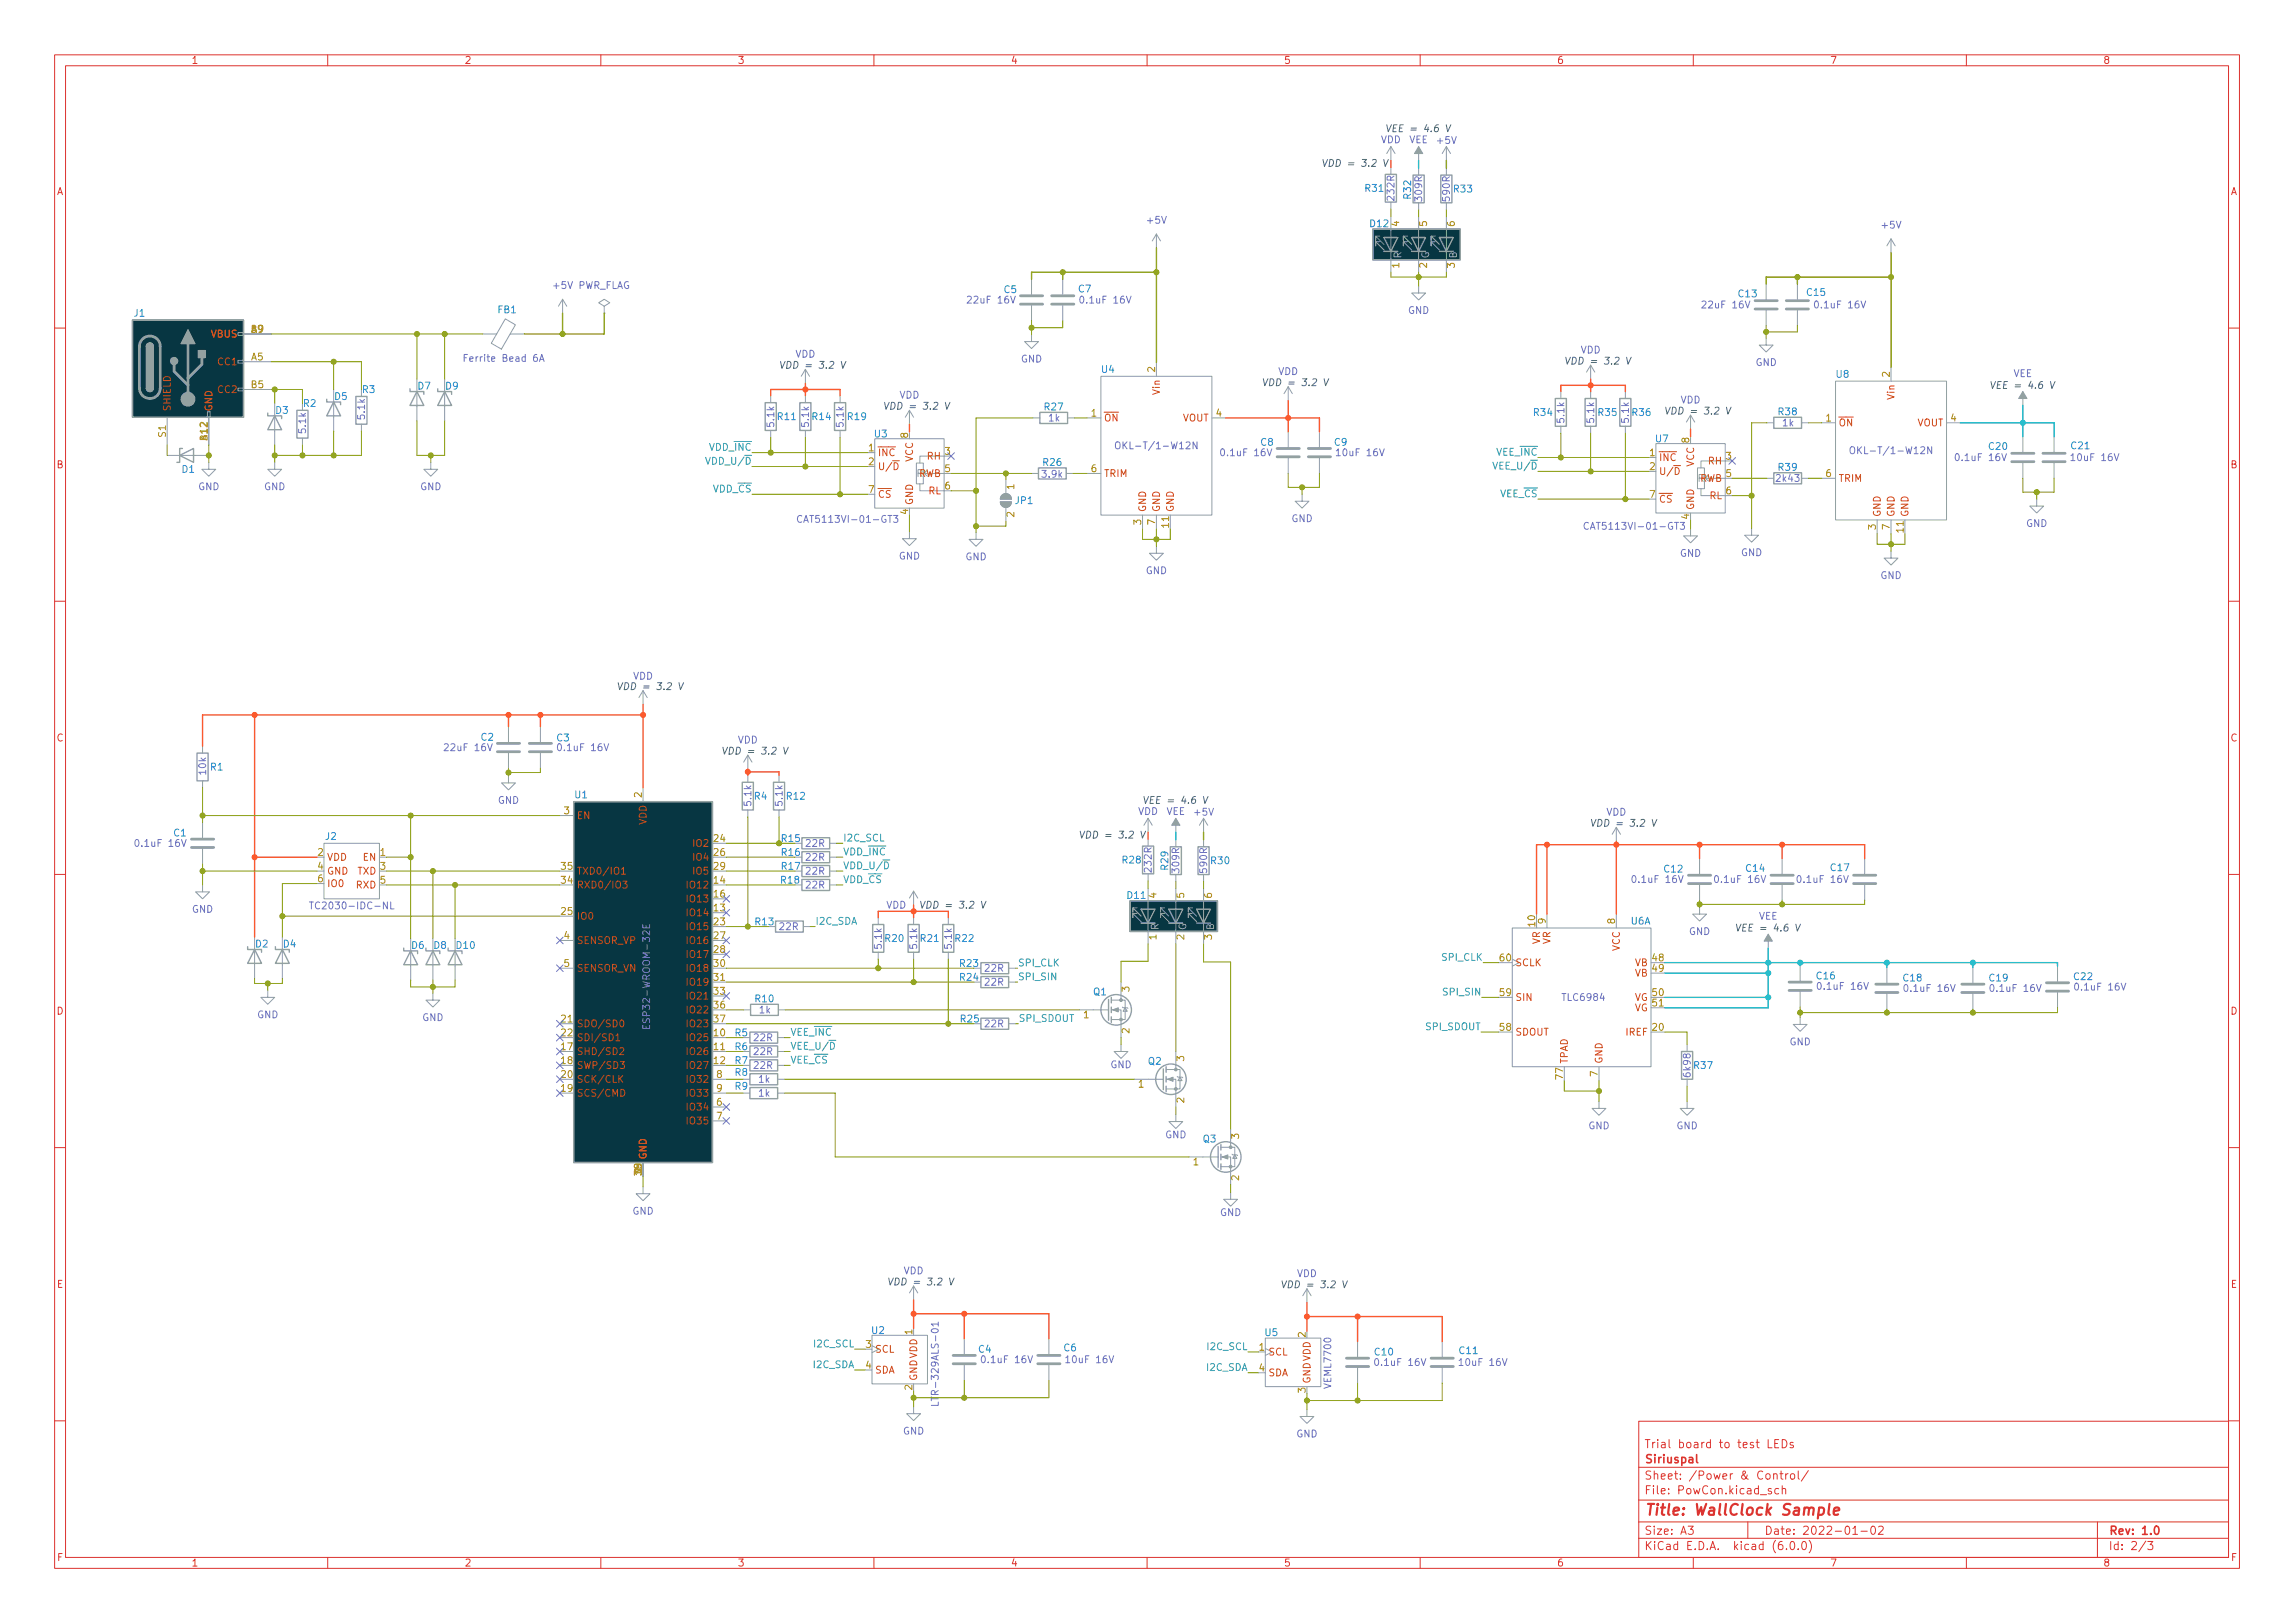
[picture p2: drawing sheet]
<svg xmlns="http://www.w3.org/2000/svg" width="420mm" height="297mm" viewBox="0 0 420 297" stroke-linecap="round" stroke-linejoin="round" font-family="sans-serif">
<defs><g id="words">
<text font-size="2.8" fill="#dc322f" x="301" y="277.3">Title: WallClock Sample</text>
<g font-size="2.1" fill="#dc322f">
<text x="301" y="267.8">Siriuspal</text>
<text x="301" y="265">Trial board to test LEDs</text>
<text x="301" y="273.5">File: PowCon.kicad_sch</text>
<text x="301" y="270.8">Sheet: /Power &amp; Control/</text>
<text x="301" y="280.9">Size: A3</text>
<text x="323" y="280.9">Date: 2022-01-02</text>
<text x="386" y="280.9">Rev: 1.0</text>
<text x="301" y="283.7">KiCad E.D.A. kicad (6.0.0)</text>
<text x="386" y="283.7">Id: 2/3</text>
</g>
<g font-size="1.8" fill="#dc322f">
<text x="35" y="11.7">1</text>
<text x="85" y="11.7">2</text>
<text x="135" y="11.7">3</text>
<text x="185" y="11.7">4</text>
<text x="235" y="11.7">5</text>
<text x="285" y="11.7">6</text>
<text x="335" y="11.7">7</text>
<text x="385" y="11.7">8</text>
<text x="10.3" y="35.7">A</text>
<text x="408.3" y="35.7">A</text>
<text x="10.3" y="85.7">B</text>
<text x="408.3" y="85.7">B</text>
<text x="10.3" y="135.7">C</text>
<text x="408.3" y="135.7">C</text>
<text x="10.3" y="185.7">D</text>
<text x="408.3" y="185.7">D</text>
<text x="10.4" y="235.7">E</text>
<text x="408.4" y="235.7">E</text>
<text x="10.4" y="285.7">F</text>
<text x="35" y="286.7">1</text>
<text x="85" y="286.7">2</text>
<text x="135" y="286.7">3</text>
<text x="185" y="286.7">4</text>
<text x="235" y="286.7">5</text>
<text x="285" y="286.7">6</text>
<text x="335" y="286.7">7</text>
<text x="385" y="286.7">8</text>
<text x="408.4" y="285.7">F</text>
</g>
<g font-size="1.8" fill="#6c71c4">
<text x="252.8" y="26.2">VDD</text>
<text x="257.9" y="26.2">VEE</text>
<text x="263.2" y="26.3">+5V</text>
<text x="210.1" y="40.9">+5V</text>
<text x="255.3" y="36.6" transform="rotate(-90 255.3 36.6)">232R</text>
<text x="260.3" y="36.7" transform="rotate(-90 260.3 36.7)">309R</text>
<text x="265.4" y="36.7" transform="rotate(-90 265.4 36.7)">590R</text>
<text x="344.6" y="41.8">+5V</text>
<text x="101.4" y="52.9">+5V PWR_FLAG</text>
<text x="177.5" y="55.5">22uF 16V</text>
<text x="198.2" y="55.5">0.1uF 16V</text>
<text x="257.7" y="57.4">GND</text>
<text x="312" y="56.4">22uF 16V</text>
<text x="332.7" y="56.4">0.1uF 16V</text>
<text x="145.6" y="65.4">VDD</text>
<text x="289.3" y="64.7">VDD</text>
<text x="85.7" y="66.2">Ferrite Bead 6A</text>
<text x="186.9" y="66.3">GND</text>
<text x="234" y="68.6">VDD</text>
<text x="321.4" y="67">GND</text>
<text x="368.6" y="69">VEE</text>
<text x="66.8" y="76.6" transform="rotate(-90 66.8 76.6)">5.1k</text>
<text x="164.6" y="72.9">VDD</text>
<text x="192" y="77.1">1k</text>
<text x="286.4" y="77.2" transform="rotate(-90 286.4 77.2)">5.1k</text>
<text x="291.8" y="77.2" transform="rotate(-90 291.8 77.2)">5.1k</text>
<text x="298.2" y="77.2" transform="rotate(-90 298.2 77.2)">5.1k</text>
<text x="307.6" y="73.8">VDD</text>
<text x="56" y="79.2" transform="rotate(-90 56 79.2)">5.1k</text>
<text x="141.7" y="78" transform="rotate(-90 141.7 78)">5.1k</text>
<text x="148.1" y="78" transform="rotate(-90 148.1 78)">5.1k</text>
<text x="154.4" y="78" transform="rotate(-90 154.4 78)">5.1k</text>
<text x="205.5" y="82.2">OKL-T/1-W12N</text>
<text x="224" y="83.5">0.1uF 16V</text>
<text x="245.1" y="83.5">10uF 16V</text>
<text x="326.4" y="78">1k</text>
<text x="340" y="83.1">OKL-T/1-W12N</text>
<text x="36.3" y="89.7">GND</text>
<text x="48.3" y="89.7">GND</text>
<text x="76.9" y="89.7">GND</text>
<text x="190.9" y="87.4">3.9k</text>
<text x="325.3" y="88.2">2k43</text>
<text x="358.4" y="84.4">0.1uF 16V</text>
<text x="379.6" y="84.4">10uF 16V</text>
<text x="147.3" y="95.7">CAT5113VI-01-GT3</text>
<text x="236.4" y="95.5">GND</text>
<text x="291.3" y="96.9">CAT5113VI-01-GT3</text>
<text x="307.5" y="101.9">GND</text>
<text x="318.7" y="101.8">GND</text>
<text x="370.9" y="96.4">GND</text>
<text x="164.5" y="102.4">GND</text>
<text x="176.7" y="102.5">GND</text>
<text x="209.7" y="105.1">GND</text>
<text x="344.2" y="106">GND</text>
<text x="115.9" y="124.4">VDD</text>
<text x="81.8" y="137.5">22uF 16V</text>
<text x="102.6" y="137.5">0.1uF 16V</text>
<text x="135" y="136.1">VDD</text>
<text x="37.7" y="141.7" transform="rotate(-90 37.7 141.7)">10k</text>
<text x="91.1" y="147.1">GND</text>
<text x="137.5" y="147.4" transform="rotate(-90 137.5 147.4)">5.1k</text>
<text x="143.3" y="147.4" transform="rotate(-90 143.3 147.4)">5.1k</text>
<text x="208.3" y="149.1">VDD</text>
<text x="213.5" y="149.1">VEE</text>
<text x="218.7" y="149.3">+5V</text>
<text x="294" y="149.3">VDD</text>
<text x="25.2" y="155">0.1uF 16V</text>
<text x="147.6" y="155">22R</text>
<text x="147.6" y="160.1">22R</text>
<text x="147.6" y="157.5">22R</text>
<text x="210.8" y="159.5" transform="rotate(-90 210.8 159.5)">232R</text>
<text x="215.9" y="159.6" transform="rotate(-90 215.9 159.6)">309R</text>
<text x="221" y="159.6" transform="rotate(-90 221 159.6)">590R</text>
<text x="299.3" y="161.6">0.1uF 16V</text>
<text x="314.4" y="161.6">0.1uF 16V</text>
<text x="329.5" y="161.6">0.1uF 16V</text>
<text x="35.1" y="167">GND</text>
<text x="58" y="166.4">TC2030-IDC-NL</text>
<text x="147.6" y="162.6">22R</text>
<text x="162.2" y="166.3">VDD</text>
<text x="142.8" y="170.2">22R</text>
<text x="161.4" y="173.5" transform="rotate(-90 161.4 173.5)">5.1k</text>
<text x="167.9" y="173.5" transform="rotate(-90 167.9 173.5)">5.1k</text>
<text x="174.2" y="173.5" transform="rotate(-90 174.2 173.5)">5.1k</text>
<text x="309.2" y="171.1">GND</text>
<text x="322" y="168.3">VEE</text>
<text x="180.4" y="177.8">22R</text>
<text x="139" y="185.5">1k</text>
<text x="180.4" y="180.4">22R</text>
<text x="286.2" y="183.2">TLC6984</text>
<text x="333.2" y="181.1">0.1uF 16V</text>
<text x="349.1" y="181.5">0.1uF 16V</text>
<text x="364.8" y="181.5">0.1uF 16V</text>
<text x="380.3" y="181.3">0.1uF 16V</text>
<text x="47.1" y="186.3">GND</text>
<text x="77.3" y="186.9">GND</text>
<text x="119" y="187.3" transform="rotate(-90 119 187.3)">ESP32-WROOM-32E</text>
<text x="138.1" y="190.5">22R</text>
<text x="180.4" y="188">22R</text>
<text x="327.6" y="191.3">GND</text>
<text x="138.1" y="193.1">22R</text>
<text x="138.1" y="195.6">22R</text>
<text x="203.3" y="195.5">GND</text>
<text x="309.5" y="196.9" transform="rotate(-90 309.5 196.9)">6k98</text>
<text x="138.9" y="200.7">1k</text>
<text x="138.9" y="198.2">1k</text>
<text x="213.3" y="208.3">GND</text>
<text x="290.8" y="206.7">GND</text>
<text x="306.9" y="206.7">GND</text>
<text x="115.8" y="222.3">GND</text>
<text x="223.3" y="222.5">GND</text>
<text x="165.4" y="233.2">VDD</text>
<text x="237.4" y="233.7">VDD</text>
<text x="180.2" y="249.5">0.1uF 16V</text>
<text x="195.6" y="249.5">10uF 16V</text>
<text x="252.2" y="250">0.1uF 16V</text>
<text x="267.6" y="250">10uF 16V</text>
<text x="171.8" y="256.2" transform="rotate(-90 171.8 256.2)">LTR-329ALS-01</text>
<text x="243.7" y="253.9" transform="rotate(-90 243.7 253.9)">VEML7700</text>
<text x="165.3" y="262.5">GND</text>
<text x="237.3" y="263.1">GND</text>
</g>
<g font-size="1.8" fill="#586e75">
<text x="254.9" y="24.2">VEE = 4.6 V</text>
<text x="243.2" y="30.5">VDD = 3.2 V</text>
<text x="143.9" y="67.5">VDD = 3.2 V</text>
<text x="232.3" y="70.6">VDD = 3.2 V</text>
<text x="287.7" y="66.7">VDD = 3.2 V</text>
<text x="365.5" y="71.2">VEE = 4.6 V</text>
<text x="163" y="75">VDD = 3.2 V</text>
<text x="306" y="75.9">VDD = 3.2 V</text>
<text x="114.2" y="126.3">VDD = 3.2 V</text>
<text x="133.4" y="138.1">VDD = 3.2 V</text>
<text x="210.4" y="147.1">VEE = 4.6 V</text>
<text x="198.8" y="153.5">VDD = 3.2 V</text>
<text x="292.4" y="151.3">VDD = 3.2 V</text>
<text x="169.6" y="166.3">VDD = 3.2 V</text>
<text x="318.9" y="170.5">VEE = 4.6 V</text>
<text x="163.7" y="235.2">VDD = 3.2 V</text>
<text x="235.7" y="235.7">VDD = 3.2 V</text>
</g>
<g font-size="1.8" fill="#268bd2">
<text x="250" y="35.1">R31</text>
<text x="266.2" y="35.2">R33</text>
<text x="250.9" y="41.6">D12</text>
<text x="258.3" y="36.3" transform="rotate(-90 258.3 36.3)">R32</text>
<text x="183.8" y="53.6">C5</text>
<text x="197.4" y="53.5">C7</text>
<text x="24.5" y="57.9">J1</text>
<text x="91.2" y="57.3">FB1</text>
<text x="318.3" y="54.4">C13</text>
<text x="330.8" y="54.1">C15</text>
<text x="66.4" y="71.9">R3</text>
<text x="76.5" y="71.3">D7</text>
<text x="81.6" y="71.3">D9</text>
<text x="201.7" y="68.2">U4</text>
<text x="336.2" y="69.1">U8</text>
<text x="50.5" y="75.7">D3</text>
<text x="55.6" y="74.5">R2</text>
<text x="61.3" y="73.2">D5</text>
<text x="142.4" y="76.9">R11</text>
<text x="148.8" y="76.9">R14</text>
<text x="155.2" y="76.9">R19</text>
<text x="191.3" y="75.1">R27</text>
<text x="280.8" y="76.1">R34</text>
<text x="292.7" y="76.1">R35</text>
<text x="298.9" y="76.1">R36</text>
<text x="325.6" y="76">R38</text>
<text x="160.1" y="80">U3</text>
<text x="230.8" y="81.6">C8</text>
<text x="244.3" y="81.6">C9</text>
<text x="303.1" y="80.9">U7</text>
<text x="364.2" y="82.3">C20</text>
<text x="379.2" y="82.2">C21</text>
<text x="33.3" y="86.5">D1</text>
<text x="191" y="85.3">R26</text>
<text x="325.6" y="86.1">R39</text>
<text x="185.9" y="92.2">JP1</text>
<text x="88.1" y="135.5">C2</text>
<text x="101.9" y="135.7">C3</text>
<text x="38.5" y="141">R1</text>
<text x="105.2" y="146.1">U1</text>
<text x="138.1" y="146.3">R4</text>
<text x="144.1" y="146.3">R12</text>
<text x="31.8" y="153.1">C1</text>
<text x="59.6" y="153.7">J2</text>
<text x="143.1" y="154.1">R15</text>
<text x="143" y="161.7">R18</text>
<text x="143.1" y="159.2">R17</text>
<text x="143.1" y="156.6">R16</text>
<text x="205.5" y="158">R28</text>
<text x="213.9" y="159.2" transform="rotate(-90 213.9 159.2)">R29</text>
<text x="221.8" y="158.2">R30</text>
<text x="304.7" y="159.7">C12</text>
<text x="319.7" y="159.5">C14</text>
<text x="335.2" y="159.4">C17</text>
<text x="206.4" y="164.5">D11</text>
<text x="46.8" y="173.4">D2</text>
<text x="51.9" y="173.4">D4</text>
<text x="75.4" y="173.6">D6</text>
<text x="79.4" y="173.6">D8</text>
<text x="83.6" y="173.6">D10</text>
<text x="138.3" y="169.3">R13</text>
<text x="162.1" y="172.4">R20</text>
<text x="168.6" y="172.4">R21</text>
<text x="174.9" y="172.4">R22</text>
<text x="298.6" y="169.2">U6A</text>
<text x="175.8" y="176.9">R23</text>
<text x="175.8" y="179.5">R24</text>
<text x="332.6" y="179.2">C16</text>
<text x="348.5" y="179.6">C18</text>
<text x="364.2" y="179.6">C19</text>
<text x="379.7" y="179.4">C22</text>
<text x="138.3" y="183.4">R10</text>
<text x="200.2" y="182.2">Q1</text>
<text x="134.6" y="189.6">R5</text>
<text x="175.9" y="187.1">R25</text>
<text x="134.6" y="192.2">R6</text>
<text x="134.6" y="196.9">R8</text>
<text x="134.6" y="194.7">R7</text>
<text x="210.2" y="194.9">Q2</text>
<text x="310.2" y="195.6">R37</text>
<text x="134.6" y="199.4">R9</text>
<text x="220.3" y="209.1">Q3</text>
<text x="159.6" y="244.1">U2</text>
<text x="231.6" y="244.5">U5</text>
<text x="179.2" y="247.6">C4</text>
<text x="194.8" y="247.3">C6</text>
<text x="251.7" y="248.1">C10</text>
<text x="267.2" y="247.8">C11</text>
</g>
<g font-size="1.8" fill="#b58900">
<text x="256.2" y="41.4" transform="rotate(-90 256.2 41.4)">4</text>
<text x="261.2" y="41.4" transform="rotate(-90 261.2 41.4)">5</text>
<text x="266.3" y="41.4" transform="rotate(-90 266.3 41.4)">6</text>
<text x="256.2" y="49" transform="rotate(-90 256.2 49)">1</text>
<text x="261.2" y="49" transform="rotate(-90 261.2 49)">2</text>
<text x="266.3" y="49" transform="rotate(-90 266.3 49)">3</text>
<text x="46" y="65.9">A5</text>
<text x="46" y="60.9">B9</text>
<text x="46" y="71">B5</text>
<text x="211.5" y="68.1" transform="rotate(-90 211.5 68.1)">2</text>
<text x="345.9" y="69" transform="rotate(-90 345.9 69)">2</text>
<text x="199.8" y="76.2">1</text>
<text x="222.6" y="76.2">4</text>
<text x="334.3" y="77.1">1</text>
<text x="357.1" y="77.1">4</text>
<text x="30.4" y="80" transform="rotate(-90 30.4 80)">S1</text>
<text x="38" y="80.5" transform="rotate(-90 38 80.5)">B12</text>
<text x="159" y="82.6">1</text>
<text x="166.2" y="80.2" transform="rotate(-90 166.2 80.2)">8</text>
<text x="173" y="83.2">3</text>
<text x="302" y="83.5">1</text>
<text x="309.2" y="81" transform="rotate(-90 309.2 81)">8</text>
<text x="159" y="85.1">2</text>
<text x="173" y="86.4">5</text>
<text x="173" y="89.6">6</text>
<text x="185.7" y="89.6" transform="rotate(-90 185.7 89.6)">1</text>
<text x="199.8" y="86.4">6</text>
<text x="302" y="86">2</text>
<text x="316" y="84.1">3</text>
<text x="316" y="87.3">5</text>
<text x="334.3" y="87.3">6</text>
<text x="159" y="90.2">7</text>
<text x="166.2" y="94.1" transform="rotate(-90 166.2 94.1)">4</text>
<text x="185.7" y="94.6" transform="rotate(-90 185.7 94.6)">2</text>
<text x="302" y="91.1">7</text>
<text x="309.2" y="95" transform="rotate(-90 309.2 95)">4</text>
<text x="316" y="90.5">6</text>
<text x="208.9" y="96" transform="rotate(-90 208.9 96)">3</text>
<text x="211.5" y="96" transform="rotate(-90 211.5 96)">7</text>
<text x="214" y="96.5" transform="rotate(-90 214 96.5)">11</text>
<text x="343.4" y="96.9" transform="rotate(-90 343.4 96.9)">3</text>
<text x="345.9" y="96.9" transform="rotate(-90 345.9 96.9)">7</text>
<text x="348.5" y="97.4" transform="rotate(-90 348.5 97.4)">11</text>
<text x="103.3" y="149">3</text>
<text x="117.5" y="145.9" transform="rotate(-90 117.5 145.9)">2</text>
<text x="130.7" y="154.1">24</text>
<text x="58.2" y="156.6">2</text>
<text x="58.2" y="159.2">4</text>
<text x="58.2" y="161.5">6</text>
<text x="69.6" y="156.6">1</text>
<text x="69.6" y="159.2">3</text>
<text x="69.6" y="161.7">5</text>
<text x="102.8" y="161.7">34</text>
<text x="102.8" y="159.2">35</text>
<text x="130.7" y="161.7">14</text>
<text x="130.7" y="156.6">26</text>
<text x="130.7" y="159.2">29</text>
<text x="102.8" y="167.4">25</text>
<text x="130.7" y="166.8">13</text>
<text x="130.7" y="164.2">16</text>
<text x="211.7" y="164.4" transform="rotate(-90 211.7 164.4)">4</text>
<text x="216.8" y="164.4" transform="rotate(-90 216.8 164.4)">5</text>
<text x="221.9" y="164.4" transform="rotate(-90 221.9 164.4)">6</text>
<text x="103.3" y="171.9">4</text>
<text x="130.7" y="169.3">23</text>
<text x="130.7" y="171.9">27</text>
<text x="211.7" y="172" transform="rotate(-90 211.7 172)">1</text>
<text x="216.8" y="172" transform="rotate(-90 216.8 172)">2</text>
<text x="221.9" y="172" transform="rotate(-90 221.9 172)">3</text>
<text x="281.1" y="169.5" transform="rotate(-90 281.1 169.5)">10</text>
<text x="283" y="169.1" transform="rotate(-90 283 169.1)">9</text>
<text x="295.7" y="169.1" transform="rotate(-90 295.7 169.1)">8</text>
<text x="103.3" y="176.9">5</text>
<text x="130.7" y="174.4">28</text>
<text x="130.7" y="176.9">30</text>
<text x="130.7" y="179.5">31</text>
<text x="274.6" y="175.9">60</text>
<text x="302.5" y="175.9">48</text>
<text x="302.5" y="177.8">49</text>
<text x="130.7" y="182">33</text>
<text x="130.7" y="184.6">36</text>
<text x="206.8" y="181.5" transform="rotate(-90 206.8 181.5)">3</text>
<text x="274.6" y="182.3">59</text>
<text x="302.5" y="182.3">50</text>
<text x="302.5" y="184.2">51</text>
<text x="102.8" y="187.1">21</text>
<text x="102.8" y="189.6">22</text>
<text x="130.7" y="189.6">10</text>
<text x="130.7" y="187.1">37</text>
<text x="198.4" y="186.3">1</text>
<text x="206.8" y="189.1" transform="rotate(-90 206.8 189.1)">2</text>
<text x="274.6" y="188.6">58</text>
<text x="302.5" y="188.6">20</text>
<text x="102.8" y="192.2">17</text>
<text x="102.8" y="194.7">18</text>
<text x="102.8" y="197.3">20</text>
<text x="130.7" y="192.2">11</text>
<text x="130.7" y="194.7">12</text>
<text x="131.2" y="197.3">8</text>
<text x="216.8" y="194.2" transform="rotate(-90 216.8 194.2)">3</text>
<text x="286.1" y="197.5" transform="rotate(-90 286.1 197.5)">77</text>
<text x="292.5" y="197" transform="rotate(-90 292.5 197)">7</text>
<text x="102.8" y="199.8">19</text>
<text x="131.2" y="202.3">6</text>
<text x="131.2" y="199.8">9</text>
<text x="208.4" y="199">1</text>
<text x="216.8" y="201.8" transform="rotate(-90 216.8 201.8)">2</text>
<text x="131.2" y="204.9">7</text>
<text x="226.8" y="208.4" transform="rotate(-90 226.8 208.4)">3</text>
<text x="117.5" y="215" transform="rotate(-90 117.5 215)">15</text>
<text x="117.5" y="214.5" transform="rotate(-90 117.5 214.5)">19</text>
<text x="218.5" y="213.3">1</text>
<text x="226.8" y="216" transform="rotate(-90 226.8 216)">2</text>
<text x="167" y="244.2" transform="rotate(-90 167 244.2)">1</text>
<text x="239" y="244.7" transform="rotate(-90 239 244.7)">2</text>
<text x="158.5" y="246.7">3</text>
<text x="158.5" y="250.5">4</text>
<text x="230.5" y="247.2">1</text>
<text x="230.5" y="251">4</text>
<text x="167" y="254.4" transform="rotate(-90 167 254.4)">2</text>
<text x="239" y="254.9" transform="rotate(-90 239 254.9)">3</text>
</g>
<g font-size="1.8" fill="#93a1a1">
<text x="256.5" y="47.3" transform="rotate(-90 256.5 47.3)">R</text>
<text x="261.6" y="47.3" transform="rotate(-90 261.6 47.3)">G</text>
<text x="266.7" y="47.3" transform="rotate(-90 266.7 47.3)">B</text>
<text x="212.1" y="170.2" transform="rotate(-90 212.1 170.2)">R</text>
<text x="217.2" y="170.3" transform="rotate(-90 217.2 170.3)">G</text>
<text x="222.2" y="170.2" transform="rotate(-90 222.2 170.2)">B</text>
</g>
<g font-size="1.8" fill="#cb4b16">
<text x="38.6" y="61.8">VBUS</text>
<text x="40" y="66.8">CC1</text>
<text x="40" y="71.9">CC2</text>
<text x="31.2" y="75.3" transform="rotate(-90 31.2 75.3)">SHIELD</text>
<text x="38.9" y="75.3" transform="rotate(-90 38.9 75.3)">GND</text>
<text x="202.1" y="77.1">~{ON}</text>
<text x="212.3" y="72.1" transform="rotate(-90 212.3 72.1)">Vin</text>
<text x="216.4" y="77.1">VOUT</text>
<text x="346.8" y="73" transform="rotate(-90 346.8 73)">Vin</text>
<text x="160.7" y="83.5">~{INC}</text>
<text x="336.5" y="78">~{ON}</text>
<text x="350.9" y="78">VOUT</text>
<text x="160.7" y="86">U/~{D}</text>
<text x="167.1" y="84.5" transform="rotate(-90 167.1 84.5)">VCC</text>
<text x="167.8" y="87.3">R</text>
<text x="168.1" y="87.3">RWB</text>
<text x="169.8" y="84.1">RH</text>
<text x="202.1" y="87.3">TRIM</text>
<text x="303.7" y="84.4">~{INC}</text>
<text x="303.7" y="86.9">U/~{D}</text>
<text x="310.1" y="85.4" transform="rotate(-90 310.1 85.4)">VCC</text>
<text x="310.8" y="88.2">R</text>
<text x="311.1" y="88.2">RWB</text>
<text x="312.8" y="85">RH</text>
<text x="336.5" y="88.2">TRIM</text>
<text x="160.7" y="91.1">~{CS}</text>
<text x="167.1" y="92.5" transform="rotate(-90 167.1 92.5)">GND</text>
<text x="170" y="90.5">RL</text>
<text x="209.8" y="93.8" transform="rotate(-90 209.8 93.8)">GND</text>
<text x="212.3" y="93.8" transform="rotate(-90 212.3 93.8)">GND</text>
<text x="214.9" y="93.8" transform="rotate(-90 214.9 93.8)">GND</text>
<text x="303.7" y="92">~{CS}</text>
<text x="310.1" y="93.4" transform="rotate(-90 310.1 93.4)">GND</text>
<text x="313" y="91.3">RL</text>
<text x="344.3" y="94.7" transform="rotate(-90 344.3 94.7)">GND</text>
<text x="346.8" y="94.7" transform="rotate(-90 346.8 94.7)">GND</text>
<text x="349.4" y="94.7" transform="rotate(-90 349.4 94.7)">GND</text>
<text x="105.5" y="149.9">EN</text>
<text x="118.4" y="151" transform="rotate(-90 118.4 151)">VDD</text>
<text x="127.1" y="155">IO2</text>
<text x="59.8" y="157.5">VDD</text>
<text x="59.8" y="160.1">GND</text>
<text x="65.4" y="160.1">TXD</text>
<text x="66.5" y="157.5">EN</text>
<text x="105.5" y="160.1">TXD0/IO1</text>
<text x="127.1" y="157.5">IO4</text>
<text x="127.1" y="160.1">IO5</text>
<text x="59.8" y="162.3">IO0</text>
<text x="65.2" y="162.6">RXD</text>
<text x="105.5" y="162.6">RXD0/IO3</text>
<text x="126.1" y="167.7">IO14</text>
<text x="126.1" y="162.6">IO12</text>
<text x="126.1" y="165.1">IO13</text>
<text x="105.5" y="168.3">IO0</text>
<text x="105.5" y="172.8">SENSOR_VP</text>
<text x="126.1" y="170.2">IO15</text>
<text x="126.1" y="172.8">IO16</text>
<text x="281.9" y="172.8" transform="rotate(-90 281.9 172.8)">VR</text>
<text x="283.8" y="172.8" transform="rotate(-90 283.8 172.8)">VR</text>
<text x="105.5" y="177.8">SENSOR_VN</text>
<text x="126.1" y="175.3">IO17</text>
<text x="126.1" y="177.8">IO18</text>
<text x="277.4" y="176.8">SCLK</text>
<text x="296.5" y="174.1" transform="rotate(-90 296.5 174.1)">VCC</text>
<text x="299.3" y="176.8">VB</text>
<text x="299.3" y="178.7">VB</text>
<text x="126.1" y="180.4">IO19</text>
<text x="126.1" y="182.9">IO21</text>
<text x="126.1" y="185.5">IO22</text>
<text x="277.4" y="183.2">SIN</text>
<text x="299.2" y="183.2">VG</text>
<text x="299.2" y="185.1">VG</text>
<text x="105.5" y="188">SDO/SD0</text>
<text x="105.5" y="190.5">SDI/SD1</text>
<text x="126.1" y="190.5">IO25</text>
<text x="126.1" y="188">IO23</text>
<text x="277.4" y="189.5">SDOUT</text>
<text x="297.7" y="189.5">IREF</text>
<text x="105.5" y="193.1">SHD/SD2</text>
<text x="105.5" y="195.6">SWP/SD3</text>
<text x="126.1" y="193.1">IO26</text>
<text x="126.1" y="195.6">IO27</text>
<text x="287" y="194.7" transform="rotate(-90 287 194.7)">TPAD</text>
<text x="293.4" y="194.7" transform="rotate(-90 293.4 194.7)">GND</text>
<text x="105.5" y="200.7">SCS/CMD</text>
<text x="105.5" y="198.2">SCK/CLK</text>
<text x="126.1" y="203.2">IO34</text>
<text x="126.1" y="198.2">IO32</text>
<text x="126.1" y="200.7">IO33</text>
<text x="126.1" y="205.8">IO35</text>
<text x="118.4" y="212.3" transform="rotate(-90 118.4 212.3)">GND</text>
<text x="160.1" y="247.6">SCL</text>
<text x="160.1" y="251.4">SDA</text>
<text x="232.2" y="248.1">SCL</text>
<text x="232.2" y="251.9">SDA</text>
<text x="167.9" y="252.8" transform="rotate(-90 167.9 252.8)">GNDVDD</text>
<text x="239.9" y="253.3" transform="rotate(-90 239.9 253.3)">GNDVDD</text>
</g>
<g font-size="1.8" fill="#2aa198">
<text x="128.5" y="82.5">VDD_~{INC}</text>
<text x="272.6" y="83.4">VEE_~{INC}</text>
<text x="128.5" y="85">VDD_U/~{D}</text>
<text x="272.6" y="85.9">VEE_U/~{D}</text>
<text x="129.1" y="90.1">VDD_~{CS}</text>
<text x="273.2" y="91">VEE_~{CS}</text>
<text x="154.3" y="154">I2C_SCL</text>
<text x="154.3" y="159.1">VDD_U/~{D}</text>
<text x="154.3" y="156.5">VDD_~{INC}</text>
<text x="154.3" y="161.6">VDD_~{CS}</text>
<text x="149.2" y="169.2">I2C_SDA</text>
<text x="264.1" y="175.8">SPI_CLK</text>
<text x="264.5" y="182.2">SPI_SIN</text>
<text x="144.7" y="189.6">VEE_~{INC}</text>
<text x="261.1" y="188.5">SPI_SDOUT</text>
<text x="144.7" y="192.1">VEE_U/~{D}</text>
<text x="144.7" y="194.6">VEE_~{CS}</text>
<text x="149" y="250.4">I2C_SDA</text>
<text x="149.2" y="246.6">I2C_SCL</text>
<text x="221" y="250.9">I2C_SDA</text>
<text x="221.2" y="247.1">I2C_SCL</text>
</g>
<g font-size="1.8" fill="#859900">
<text x="186.3" y="179.4">SPI_SIN</text>
<text x="186.3" y="176.9">SPI_CLK</text>
<text x="186.4" y="187">SPI_SDOUT</text>
</g>
</g></defs>
<g fill="none" stroke="#dc322f" stroke-width=".18">
<path d="M10 10h400v277h-400zM12 12h396v273h-396zM60 10v2M110 10v2M160 10v2M210 10v2M260 10v2M310 10v2M360 10v2M10 60h2M408 60h2M10 110h2"/>
<path d="M408 110h2M10 160h2M408 160h2M10 210h2M408 210h2M10 260h2M300 278.5h108M300 274.5h108M300 268.5h108M300 260.1h108v24.9h-108zM309.1 279.3h.9l-.5 .6 .4 .1v.7l-.2 .1h-.4l-.2-.1M320 278.5v3"/>
<path d="M323.7 263.5v1.5h.7M324.3 272.5l-.4-.1-.2 .2 .1 .2 .5 .2v.3h-.6M324.7 269.9l.2-.2 .4 .1 .1 .9M324.9 264.2h.5M325.6 272.5l-.4-.1-.3 .3v.4l.2 .2h.5M325.6 263.5h-.7v1.5h.7M325.9 269.7h.5M326.1 269.2v1.3l.3 .2M326.3 272.6l.2-.2 .3 .1 .1 .9M326.3 263.5a.76 .76 0 0 1 .8 .7 .76 .76 0 0 1-.8 .8zM326.3 271.9v1.5M326.9 269.7v1"/>
<path d="M327.4 269.7l-.3 .1-.2 .2M327.9 269.8l.4-.1 .3 .3v.4l-.3 .3-.4-.1-.1-.2v-.4zM328.3 264h-.4l-.2 .2 .1 .2 .5 .1v.4h-.6M329.2 269.2v1.3l.2 .2M331.1 269.1l-1.3 2M342.7 279.4l.2-.1a.8 .8 0 0 1 .5 .8 .8 .8 0 0 1-.5 .7 1 1 0 0 1-.2-1.4zM343.9 279.5l.6-.2 .2 .2 .1 .2-1 1.1h1M384 278.5v6.5M408 260h2M60 285v2M110 285v2M160 285v2"/>
<path d="M210 285v2M260 285v2M300 281.5h108M310 285v2M327.1 283.5v.1M327.9 282.2l.2-.1a.8 .8 0 0 1 .5 .8 .8 .8 0 0 1-.5 .7 1 1 0 0 1-.2-1.4zM329.2 283.5v.1M330.1 282.2l.1-.1a.8 .8 0 0 1 .5 .8 .8 .8 0 0 1-.5 .7 1 1 0 0 1-.1-1.4zM331.2 281.9a1.72 1.72 0 0 1 0 2.3M339.2 280.8h.9M340.7 280.2h1.2M360 285v2"/>
<path d="M392.9 282l-1.3 2M393.2 282.1h.9l-.5 .6 .5 .1v.7l-.3 .1h-.4l-.2-.1"/>
</g>
<path d="M310.6 266.2v1.3l.2 .2M394.6 279.4l.2-.1a.8 .8 0 0 1 .5 .8 .8 .8 0 0 1-.5 .7 1 1 0 0 1-.2-1.4z" fill="none" stroke="#dc322f" stroke-width=".3"/>
<path d="M333 276l.2-.1 .6 .1 .2 .3-.1 .6a.66 .66 0 0 1-1 .2M334.9 275.2l-.2 1.8 .3 .2M335.7 276.6l1-.2v-.4l-.2-.1-.6 .1-.2 1 .2 .2 .6-.1" fill="none" stroke="#dc322f" stroke-width=".4"/>
<g fill="none" stroke="#93a1a1" stroke-width=".18">
<path d="M254.6 26.8v2.6M254.6 30.6v1.3M254.6 37v1.3M254.6 39.7v10.1M254.6 26.8l-.7 1.3M254.6 26.8l.8 1.3M259.7 26.8v2.6M259.7 30.8v1.2M259.7 37.1v1.3M259.7 39.7v6.3M264.8 26.8v2.6M264.8 30.8v1.2"/>
<path d="M264.8 37.1v1.3M264.8 39.7v10.1M264.8 26.8l-.8 1.3M264.8 26.8l.8 1.3M92.5 58.4l1.9 1-2.6 4.5-1.9-1.1zM103 54.8l-.8 1.2M103 54.8v2.5M103 54.8l.8 1.2M110.6 56l1-.6-1-.6-1 .6 1 .6v1.3M110.6 57.3h.1M188.8 51.1v2.8M188.8 55.9v2.8"/>
<path d="M194.6 51.1v2.8M194.6 55.9v2.8M211.7 42.8l-.8 1.3M211.7 42.8v2.6M211.7 42.8l.8 1.3M252.6 44.2h-.8v.8v-.8l1.6 1.6M252.6 43.2h-.8v.8v-.8l1.6 1.5M253.4 43.5h2.5zM253.4 43.5h.1M253.4 46h2.5M257.7 44.2h-.8v.8v-.8l1.5 1.6M257.7 43.2h-.8v.8v-.8l1.5 1.5"/>
<path d="M258.4 43.5h2.6zM258.4 43.5h.1M258.4 46h2.6M259.7 52.4v1.2h1.3l-1.3 1.3-1.3-1.3h1.3M259.7 47.3v2.5M262.8 44.2h-.8v.8v-.8l1.5 1.6M262.8 43.2h-.8v.8v-.8l1.5 1.5M323.3 52v2.8M323.3 56.8v2.8M329.1 52v2.8M329.1 56.8v2.8M346.2 43.7v2.6"/>
<path d="M346.2 43.7l-.8 1.3M346.2 43.7l.8 1.3M30.6 76.4v5M38 75.3h.5v1.1h-.5zM38.2 76.4v5M43.6 71h1v.5h-1zM43.6 65.9h1v.6h-1zM43.6 60.9h1v.5h-1zM44.6 61.1h5.1M44.6 66.2h5.1M44.6 71.3h5.1M50.3 73.8v7.6"/>
<path d="M55.4 73.8v1.3M61.1 71.3v7.6M66.2 77.6v1.3M76.3 69.4v7.6M81.4 69.4v7.6M88.4 61.1h2.5M93.4 61.1h2.6M141.1 72.4v1.3M141.1 78.8v1.2M147.4 67.6v2.5M147.4 72.4v1.3M147.4 78.8v1.2"/>
<path d="M147.4 67.6l-.7 1.3M147.4 67.6l.8 1.3M153.8 72.4v1.3M153.8 78.8v1.2M166.5 75.1l-.8 1.3M166.5 75.1v2.5M166.5 75.1l.8 1.3M188.8 61.3v1.2h1.3l-1.3 1.3-1.2-1.3h1.2M189.1 76.5h1.3M195.5 76.5h1.2M199 76.5h2.5M201.5 68.9h20.4v25.4h-20.4z"/>
<path d="M211.7 66.3v2.6M221.9 76.5h2.5M235.8 70.8l-.7 1.2M235.8 70.8v2.5M235.8 79v2.8M235.8 70.8l.8 1.2M241.6 79v2.8M285.7 71.7v1.2M285.7 78v1.3M291.2 66.8l-.8 1.3M291.2 66.8v2.6M291.2 71.7v1.2"/>
<path d="M291.2 78v1.3M291.2 66.8l.8 1.3M297.6 71.7v1.2M297.6 78v1.3M309.5 76l-.8 1.3M309.5 76v2.5M309.5 76l.8 1.3M323.3 61.9v1.3h1.3l-1.3 1.2-1.2-1.2h1.2M323.5 77.4h1.2M329.8 77.4h1.3M333.5 77.4h2.5M336 69.8h20.4v25.4h-20.4z"/>
<path d="M346.2 67.2v2.6M356.4 77.4h2.5M370.3 71.7v2.5M370.3 79.9v2.8M376 79.9v2.8M30.6 83.3h7.6M38.2 84.6v1.3h1.3l-1.3 1.3-1.2-1.3h1.2M50.3 84.6v1.3h1.3l-1.3 1.3-1.3-1.3h1.3M55.4 80.2v1.2M78.9 84.6v1.3h1.2l-1.2 1.3-1.3-1.3h1.3M160.1 80.3h12.7v12.7h-12.7zM166.5 97.3v1.3h1.3l-1.3 1.3-1.3-1.3h1.3"/>
<path d="M167.8 84.7h1.2v3.9h-1.2zM168.4 88.6v1.2h4.4M169.2 86.7h3.6M172.8 83.5h-4.4v1.2M178.7 97.4v1.3h1.3l-1.3 1.3-1.3-1.3h1.3M183.1 91.9h2.1a1.02 1.02 0 0 1-1.1 1 1.02 1.02 0 0 1-1-1zM183.4 90.6a1.02 1.02 0 0 1 1.1-.2 1.02 1.02 0 0 1 .7 .9h-2.1zM184.1 87.8v2.5M184.1 92.9v2.5M188.8 86.7h1.3M195.2 86.7h1.3M199 86.7h2.5"/>
<path d="M209.2 94.3v2.5M211.7 100v1.3h1.3l-1.3 1.2-1.3-1.2h1.3M211.7 94.3v2.5M214.2 94.3v2.5M235.8 83.9v2.8M238.4 90.5v1.2h1.2l-1.2 1.3-1.3-1.3h1.3M241.6 83.9v2.8M303.1 81.2h12.7v12.7h-12.7zM309.5 96.8v1.3h1.3l-1.3 1.3-1.3-1.3h1.3M310.8 85.6h1.2v3.8h-1.2zM311.4 89.4v1.3h4.4M312.2 87.5h3.6"/>
<path d="M315.8 84.4h-4.4v1.2M320.7 96.7v1.3h1.2l-1.2 1.2-1.3-1.2h1.3M323.5 87.5h1.2M329.8 87.5h1.3M333.5 87.5h2.5M343.7 95.2v2.5M346.2 95.2v2.5M348.7 95.2v2.5M370.3 84.7v2.8M372.9 91.3v1.3h1.2l-1.2 1.3-1.3-1.3h1.3M376 84.7v2.8M346.2 100.9v1.2h1.3l-1.3 1.3-1.3-1.3h1.3"/>
<path d="M37.1 136.6v1.2M93.1 133v2.8M93.1 137.8v2.8M98.9 133v2.8M98.9 137.8v2.8M117.7 126.4l-.7 1.3M117.7 126.4v2.5M117.7 126.4l.8 1.3M136.9 138.2l-.8 1.3M136.9 138.2v2.6M136.9 138.2l.8 1.3M37.1 142.9v1.3"/>
<path d="M37.1 150.5v2.8M37.1 155.4v2.8M59.3 154.3h10.2v10.2h-10.2zM93.1 142v1.3h1.3l-1.3 1.3-1.3-1.3h1.3M102.5 149.3h2.5M117.7 144.2v2.5M136.9 141.9v1.3M136.9 148.2v1.3M142.6 141.9v1.3M142.6 148.2v1.3M151.9 159.4h1.3M151.9 154.3h1.3"/>
<path d="M151.9 156.9h1.3M210.2 149.8v2.5M210.2 153.6v1.2M210.2 159.9v1.3M210.2 149.8l-.8 1.2M210.2 149.8l.7 1.2M215.3 149.8v2.5M215.3 153.7v1.3M220.3 149.8v2.5M220.3 153.7v1.3M220.3 149.8l-.7 1.2M220.3 149.8l.8 1.2"/>
<path d="M295.9 151.4v2.6M295.9 151.4l-.8 1.3M295.9 151.4l.8 1.3M311.1 157.1v2.8M326.3 157.1v2.8M341.4 157.1v2.8M37.1 162v1.2h1.3l-1.3 1.3-1.3-1.3h1.3M46.6 171.5v7.6M51.7 171.5v7.6M75.2 171.7v7.7M79.2 171.7v7.7M83.3 171.7v7.7"/>
<path d="M102.5 177.2h2.5M102.5 172.1h2.5M130.4 179.7h2.6M145.5 162h1.3M147.1 169.6h1.2M151.9 162h1.3M160.8 167.9v1.3M160.8 174.3v1.3M167.3 163.1l-.8 1.3M167.3 163.1v2.5M167.3 167.9v1.3M167.3 174.3v1.3"/>
<path d="M167.3 163.1l.7 1.3M173.6 167.9v1.3M173.6 174.3v1.3M184.7 177.2h1.2M184.7 179.7h1.2M205.2 179.7v3.3M208.2 167.2h-.8v.7v-.7l1.5 1.5M208.2 166.2h-.8v.7v-.7l1.5 1.5M208.9 166.4h2.6zM208.9 166.4h.1M208.9 168.9h2.6M210.2 162.6v10.2"/>
<path d="M213.2 167.2h-.7v.7v-.7l1.5 1.5M213.2 166.2h-.7v.7v-.7l1.5 1.5M214 166.4h2.5zM214 166.4h.1M214 168.9h2.5M215.3 160.1v1.2M215.3 162.6v6.3M215.3 170.2v2.6M218.3 167.2h-.7v.7v-.7l1.5 1.5M218.3 166.2h-.7v.7v-.7l1.5 1.5M220.3 160.1v1.2M220.3 162.6v10.2"/>
<path d="M276.9 169.8h25.4v25.4h-25.4zM283.2 167.3v2.5M295.9 167.3v2.5M311.1 166v1.3h1.3l-1.3 1.3-1.2-1.3h1.2M311.1 162v2.8M323.7 171v2.5M326.3 162v2.8M329.6 176.7v2.8M341.4 162v2.8M345.4 177.1v2.8M361.2 177.1v2.8M376.7 176.8v2.8"/>
<path d="M49 181.3v1.2h1.3l-1.3 1.3-1.2-1.3h1.2M79.2 181.8v1.2h1.3l-1.3 1.3-1.2-1.3h1.2M102.5 187.4h2.5M130.4 197.5h2.6M130.4 192.4h2.6M136.1 184.8h1.3M142.4 197.5h1.2M142.4 192.4h1.2M142.4 189.9h1.2M142.4 195h1.2M142.5 184.8h1.3M184.7 187.4h1.2"/>
<path d="M197.6 184.8h5.3M203.5 184.8h1.7v5.1M203.5 183h2.5v3.6h-2.5M205.2 191.2v1.2h1.3l-1.3 1.3-1.2-1.3h1.2M205.5 184.3l.1 .1h.8l.1 .2M206 184.4l.4 .7h-.8zM207.6 197.5h5.4M213.5 197.5h1.8v5.1M213.5 195.7h2.5v3.6h-2.5M215.3 192.4v3.3M215.5 197l.1 .1h.8l.1 .2M216 197.1l.4 .7h-.8z"/>
<path d="M292.7 195.2v2.6M302.3 184.4h2.5M308.9 191.2v1.2M308.9 197.5v1.3M329.6 186.2v1.3h1.2l-1.2 1.3-1.3-1.3h1.3M329.6 181.5v2.8M345.4 181.9v2.8M361.2 181.9v2.8M376.7 181.6v2.8M117.7 217.2v1.3h1.3l-1.3 1.2-1.2-1.2h1.2M130.4 200.1h2.6M130.4 202.6h2.6"/>
<path d="M130.4 205.1h2.6M142.4 200.1h1.2M215.3 204v1.3h1.2l-1.2 1.2-1.3-1.2h1.3M217.7 211.7h5.3M223.5 211.7h1.8v5.1M223.5 210h2.6v3.5h-2.6M225.3 218.2v1.3h1.3l-1.3 1.3-1.3-1.3h1.3M225.3 206.7v3.3M225.6 211.2l.1 .2h.7l.2 .1M226.1 211.4l.3 .6h-.7zM292.7 201.6v1.3h1.3l-1.3 1.2-1.2-1.2h1.2M308.9 201.6v1.3h1.2l-1.2 1.2-1.3-1.2h1.3"/>
<path d="M167.3 235.4v2.5M167.3 235.4l-.8 1.2M167.3 235.4l.7 1.2M239.3 235.9l-.8 1.2M239.3 235.9v2.5M239.3 235.9l.7 1.2M159.6 244.4h10.2v8.9h-10.2zM167.3 257.5v1.2h1.2l-1.2 1.3-1.3-1.3h1.3M176.5 245v2.8M176.5 249.8v2.8M192 245v2.8M192 249.8v2.8"/>
<path d="M231.6 244.9h10.2v8.9h-10.2zM239.3 258v1.2h1.2l-1.2 1.3-1.3-1.3h1.3M248.5 245.5v2.8M248.5 250.4v2.7M264 245.5v2.8M264 250.4v2.7"/>
</g>
<g fill="none" stroke="#93a1a1" stroke-width=".51">
<path d="M186.8 55.7h4.1M186.8 54.1h4.1M192.5 55.7h4.1M192.5 54.1h4.1M321.3 56.6h4.1M321.3 55h4.1M327 56.6h4.1M327 55h4.1M26.1 62.1a1.91 1.91 0 0 1 2.1-.5 1.91 1.91 0 0 1 1.1 1.8v7.6a1.91 1.91 0 0 1-1.9 1.9 1.91 1.91 0 0 1-1.9-1.9v-7.8l.2-.6zM31.9 66.7v1.3l2.5 2.5M34.4 62.9v10.2M37 65.4v1.3l-2.6 2.6"/>
<path d="M233.8 83.6h4.1M233.8 82.1h4.1M239.5 83.6h4.1M239.5 82.1h4.1M368.3 84.5h4.1M368.3 83h4.1M374 84.5h4.1M374 83h4.1M91.1 137.6h4M91.1 136.1h4M96.9 137.6h4.1M96.9 136.1h4.1"/>
<path d="M35.1 155.1h4M35.1 153.6h4M309.1 161.7h4.1M309.1 160.2h4.1M324.2 161.7h4.1M324.2 160.2h4.1M327.5 179.7h4.1M339.3 161.7h4.1M339.3 160.2h4.1M374.6 179.9h4.1M327.5 181.3h4.1M343.4 181.6h4.1"/>
<path d="M343.4 180.1h4.1M359.2 181.6h4M359.2 180.1h4M374.6 181.4h4.1M174.5 249.6h4.1M174.5 248.1h4.1M190 249.6h4.1M190 248.1h4.1M246.5 250.1h4.1M246.5 248.6h4.1M262 250.1h4.1M262 248.6h4.1"/>
</g>
<g fill="none" stroke="#6c71c4" stroke-width=".18">
<path d="M185 54.2l.5 1.3 .4-1.3M206.2 54.2l.4 1.3 .5-1.3M319.5 55.1l.4 1.3 .5-1.3M340.7 55.1l.4 1.3 .5-1.3M85 65.5h.4M85.6 64.9h-.6v1.2M98.8 66.1l.4-1.2 .4 1.2M98.9 65.8h.6M146.8 94.5a.6 .6 0 0 0-.9 .4 .6 .6 0 0 0 .6 .7l.3-.1M163.6 94.3h.8l-.4 .5 .3 .1v.6l-.2 .1-.5-.1M173.5 82.9l1.2 1.2M174.7 82.9l-1.2 1.2"/>
<path d="M204.4 80.9h.1a.43 .43 0 0 1 .6 .4v.4a.42 .42 0 0 1-.5 .5 .42 .42 0 0 1-.4-.5v-.4zM219.1 80.9v1.2l-.7-1.2v1.2M232 82.1l.4 1.3 .4-1.3M244.6 82.5l.4-.4v1.3M244.6 83.4h.8M252.6 82.1l.4 1.3 .4-1.3M290.8 95.7a.6 .6 0 0 0-.8 .5 .6 .6 0 0 0 .6 .7l.2-.1M307.6 95.6h.8l-.4 .5 .3 .1v.6l-.1 .1-.6-.1M316.5 83.8l1.2 1.2M317.7 83.8l-1.2 1.2M338.8 81.9l.2-.1a.43 .43 0 0 1 .5 .4v.4a.42 .42 0 0 1-.4 .5 .42 .42 0 0 1-.4-.5zM353.6 81.8v1.2l-.7-1.2v1.2"/>
<path d="M366.5 83l.4 1.3 .4-1.3M387.1 83l.4 1.3 .4-1.3M89.3 136.1l.4 1.3 .4-1.3M110.6 136.1l.4 1.3 .4-1.3M33.2 153.6l.5 1.3 .4-1.3M56.6 165.1h.8M57 165.1v1.2M71.5 165.1v1.2h.6M101.9 171.5l1.2 1.2M101.9 176.6l1.2 1.2M103.1 171.5l-1.2 1.2M103.1 176.6l-1.2 1.2"/>
<path d="M117.7 169.2v.6h1.2v-.6M118.3 169.4v.4M132.4 163.9l1.2 1.2M132.4 174.1l1.2 1.2M132.4 166.4l1.2 1.3M132.4 171.5l1.2 1.2M133.6 166.4l-1.2 1.3M133.6 163.9l-1.2 1.2M133.6 174.1l-1.2 1.2M133.6 171.5l-1.2 1.2M307.3 160.3l.4 1.2 .4-1.2M322.4 160.3l.4 1.2 .5-1.2"/>
<path d="M337.5 160.3l.4 1.2 .5-1.2M341.2 179.8l.4 1.3 .5-1.3M388.3 179.9l.5 1.3 .4-1.3M101.9 191.8l1.2 1.3M101.9 194.4l1.2 1.2M101.9 196.9l1.2 1.2M101.9 199.5l1.2 1.2M101.9 186.8l1.2 1.2M101.9 189.3l1.2 1.2M103.1 191.8l-1.2 1.3M103.1 194.4l-1.2 1.2M103.1 196.9l-1.2 1.2"/>
<path d="M103.1 199.5l-1.2 1.2M103.1 186.8l-1.2 1.2M103.1 189.3l-1.2 1.2M117.7 187.6v.6h1.2v-.6M118.3 187.8v.4M132.4 181.7l1.2 1.2M133.6 181.7l-1.2 1.2M357.1 180.2l.4 1.3 .4-1.3M372.8 180.2l.5 1.3 .4-1.3M132.4 202l1.2 1.2M132.4 204.5l1.2 1.3M133.6 202l-1.2 1.2"/>
<path d="M133.6 204.5l-1.2 1.3M171.8 256.6v.6h-1.3M171.8 242.3h-1.3l.4 .4M171.8 242v.7M188.2 248.1l.4 1.3 .4-1.3M195.1 248.5l.4-.4v1.3M195.1 249.4h.7M203 248.1l.5 1.3 .4-1.3M260.2 248.6l.4 1.3 .4-1.3M275.1 248.6l.4 1.3 .4-1.3"/>
</g>
<g fill="#073642" stroke="#073642" stroke-width=".18">
<path d="M206.9 164.9h16v5.6h-16z"/>
<path d="M24.3 58.6h20.3v17.8h-20.3z"/>
<path d="M251.3 41.9h16v5.6h-16z"/>
<path d="M105 146.7h25.4v66.1h-25.4z"/>
</g>
<g fill="none" stroke="#93a1a1" stroke-width=".25">
<path d="M253.6 31.9h2.1v5.1h-2.1zM258.7 32h2v5.1h-2zM263.8 32h2v5.1h-2zM24.3 58.6h20.3v17.8h-20.3zM251.3 41.9h16v5.6h-16zM253.4 43.5h2.5l-1.3 2.5zM253.4 46h2.5M258.4 43.5h2.6l-1.3 2.5zM258.4 46h2.6M263.5 43.5h2.6l-1.3 2.5zM263.5 46h2.6M26.8 71a.64 .64 0 0 0 .6 .7 .64 .64 0 0 0 .7-.7"/>
<path d="M26.8 63.4a.64 .64 0 0 1 .6-.6 .64 .64 0 0 1 .7 .6M49 75.6v.5h2.6v.5M50.3 76.1l1.3 2.5h-2.6zM54.4 75.1h2v5.1h-2zM59.8 73.1v.5h2.6v.5M61.1 73.6l1.3 2.5h-2.6zM65.2 72.6h2v5h-2zM75.1 71.2v.5h2.5v.5M76.3 71.7l1.3 2.5h-2.5zM80.1 71.2v.5h2.6v.5M81.4 71.7l1.3 2.5h-2.6zM140.1 73.7h2v5.1h-2z"/>
<path d="M146.4 73.7h2.1v5.1h-2.1zM152.8 73.7h2v5.1h-2zM190.4 75.5h5.1v2h-5.1zM284.7 72.9h2.1v5.1h-2.1zM290.2 72.9h2v5.1h-2zM296.5 72.9h2.1v5.1h-2.1zM324.7 76.4h5.1v2h-5.1zM32.9 83.3l2.5-1.2v2.5zM33.4 82.1h-.5v2.5h-.5M190.1 85.6h5.1v2.1h-5.1zM324.7 86.5h5.1v2.1h-5.1zM36.1 137.8h2v5.1h-2z"/>
<path d="M105 146.7h25.4v66.1h-25.4zM135.9 143.2h2v5h-2zM141.6 143.2h2v5h-2zM146.8 158.4h5.1v2h-5.1zM146.8 153.3h5.1v2.1h-5.1zM146.8 155.9h5.1v2h-5.1zM209.2 154.8h2v5.1h-2zM214.2 155h2.1v5.1h-2.1zM219.3 155h2.1v5.1h-2.1zM45.3 173.3v.5h2.6v.5M46.6 173.8l1.3 2.5h-2.6zM50.4 173.3v.5h2.6v.5"/>
<path d="M51.7 173.8l1.3 2.5h-2.6zM73.9 173.5v.5h2.6v.5M75.2 174l1.3 2.6h-2.6zM78 173.5v.5h2.5v.5M79.2 174l1.3 2.6h-2.5zM82 173.5v.5h2.6v.5M83.3 174l1.3 2.6h-2.6zM142 168.6h5.1v2h-5.1zM146.8 160.9h5.1v2.1h-5.1zM159.8 169.2h2v5.1h-2zM166.2 169.2h2.1v5.1h-2.1zM172.6 169.2h2v5.1h-2z"/>
<path d="M179.6 176.2h5.1v2h-5.1zM179.6 178.7h5.1v2.1h-5.1zM206.9 164.9h16v5.6h-16zM208.9 166.4h2.6l-1.3 2.5zM208.9 168.9h2.6M214 166.4h2.5l-1.2 2.5zM214 168.9h2.5M219.1 166.4h2.5l-1.3 2.5zM219.1 168.9h2.5M137.3 191.4h5.1v2.1h-5.1zM137.3 188.9h5.1v2h-5.1zM137.3 199h5.1v2.1h-5.1z"/>
<path d="M137.3 196.5h5.1v2h-5.1zM137.3 194h5.1v2h-5.1zM137.4 183.8h5.1v2h-5.1zM179.6 186.3h5.1v2.1h-5.1zM202.9 182.9v3.8M203.5 182.5v1.1M203.5 184.3v1M203.5 186.1v1M213 195.6v3.8M213.5 195.2v1.1M213.5 197v1M213.5 198.8v1"/>
<path d="M307.8 192.4h2.1v5.1h-2.1zM223 209.8v3.9M223.5 209.5v1M223.5 211.2v1.1M223.5 213v1"/>
<circle cx="204.3" cy="184.8" r="2.79"/>
<circle cx="214.4" cy="197.5" r="2.79"/>
<circle cx="224.4" cy="211.7" r="2.79"/>
</g>
<g fill="#93a1a1" stroke="#93a1a1" stroke-width=".18">
<path d="M370.3 71.7l.8 1.2h-1.5z"/>
<path d="M183.4 90.6a1.02 1.02 0 0 1 1.1-.2 1.02 1.02 0 0 1 .7 .9h-2.1z"/>
<path d="M183.1 91.9h2.1a1.02 1.02 0 0 1-1.1 1 1.02 1.02 0 0 1-1-1z"/>
<path d="M223.8 211.7l1-.3v.7z"/>
<path d="M323.7 171l.8 1.2h-1.5z"/>
<path d="M215.3 149.8l.7 1.2h-1.5z"/>
<path d="M213.7 197.5l1.1-.4v.8z"/>
<path d="M259.7 26.8l.8 1.3h-1.5z"/>
<path d="M203.7 184.8l1-.4v.8z"/>
<circle cx="34.4" cy="73.1" r="1.27"/>
<circle cx="225.3" cy="213.5" r=".25"/>
<circle cx="225.3" cy="210" r=".25"/>
<circle cx="215.3" cy="199.3" r=".25"/>
<circle cx="215.3" cy="195.7" r=".25"/>
<circle cx="205.2" cy="186.6" r=".25"/>
<circle cx="205.2" cy="183" r=".25"/>
</g>
<g fill="none" stroke="#586e75" stroke-width=".18">
<path d="M242.2 29.2l.3 1.3 .6-1.3M253.3 29.2l.3 1.3 .6-1.3M253.9 22.8l.3 1.3 .5-1.3M264.8 22.8l.2 1.3 .6-1.3M142.9 66.1l.3 1.3 .5-1.3M154 66.1l.3 1.3 .6-1.3M161.9 73.6l.3 1.3 .6-1.3M173.1 73.6l.2 1.3 .6-1.3M231.3 69.3l.3 1.3 .5-1.3M242.4 69.3l.3 1.3 .6-1.3M286.7 65.4l.2 1.3 .6-1.3M297.8 65.4l.3 1.3 .5-1.3"/>
<path d="M304.9 74.5l.3 1.3 .6-1.3M316.1 74.5l.2 1.3 .6-1.3M364.5 69.8l.3 1.3 .6-1.3M375.4 69.8l.3 1.3 .5-1.3M113.2 124.9l.2 1.3 .6-1.3M124.3 124.9l.3 1.3 .6-1.3M132.4 136.8l.2 1.2 .6-1.2M143.5 136.8l.2 1.2 .6-1.2M197.8 152.1l.2 1.3 .6-1.3M208.9 152.1l.3 1.3 .5-1.3M209.4 145.8l.3 1.2 .6-1.2M220.3 145.8l.3 1.2 .6-1.2"/>
<path d="M291.4 150l.2 1.2 .6-1.2M302.5 150l.3 1.2 .5-1.2M168.5 164.9l.3 1.3 .6-1.3M179.7 164.9l.2 1.3 .6-1.3M317.9 169.1l.3 1.3 .5-1.3M328.8 169.1l.2 1.3 .6-1.3M162.7 233.9l.3 1.3 .6-1.3M173.8 233.9l.3 1.3 .6-1.3M234.7 234.4l.3 1.3 .6-1.3M245.8 234.4l.3 1.3 .6-1.3"/>
</g>
<g fill="#93a1a1" stroke="#93a1a1" stroke-width=".25">
<path d="M26.8 71h1.3a.64 .64 0 0 1-.7 .7 .64 .64 0 0 1-.6-.7z"/>
<path d="M26.8 63.4h1.3v7.6h-1.3z"/>
<path d="M27 63a.64 .64 0 0 1 .7-.2 .64 .64 0 0 1 .4 .6h-1.3z"/>
<path d="M34.4 60.4l1.3 2.5h-2.6z"/>
<path d="M36.3 64.2h1.3v1.2h-1.3z"/>
<circle cx="31.9" cy="66.1" r=".63"/>
</g>
<path d="M113.8 159.1l.3-.4v1.3M113.8 160h.7M114 161.3h.8l-.4 .5 .3 .1v.5l-.1 .1-.6-.1M112.7 189.6l.4-.4v1.3M112.7 190.5h.8M113.5 191.9l.5-.2 .2 .4-.8 .9h.8M113.5 197.4l.5 .7M113.5 194.3h.8l-.4 .5 .4 .1v.5l-.2 .2-.6-.2M113.6 186.8l.2-.1a.68 .68 0 0 1 .4 .6 .68 .68 0 0 1-.4 .6l-.3-.4zM113.7 199.4a.64 .64 0 0 1 .7 .6 .64 .64 0 0 1-.7 .6zM114 196.8l-.7 .8" fill="none" stroke="#cb4b16" stroke-width=".18"/>
<g fill="none" stroke="#859900" stroke-width=".18">
<path d="M254.6 38.3v1.4M259.7 38.4v1.3M264.8 38.4v1.3M188.8 58.7v2.6M194.6 58.7v1.3h-5.8M254.6 49.8v.9h10.2v-.9M259.7 49.8v2.6M323.3 59.6v2.3M329.1 59.6v1.1h-5.8M49.7 71.3h5.7v2.5M49.7 66.2h16.5v5.1M49.7 61.1h38.7"/>
<path d="M50.3 71.3v2.5M61.1 66.2v5.1M61.1 78.9v4.4M66.2 78.9v4.4h-15.9M76.3 77v6.3h5.1v-6.3M76.3 61.1v8.3M81.4 61.1v8.3M189.1 76.5h-10.4v20.9M196.7 76.5h2.3M285.7 79.3v4.4M291.2 79.3v7M297.6 79.3v12"/>
<path d="M323.5 77.4h-2.8v19.3M331.1 77.4h2.4M30.6 81.4v1.9M38.2 81.4v3.2M50.3 81.4v3.2M55.4 81.4v1.9M78.9 83.3v1.3M137.7 82.8h21.2M137.7 90.5h21.2M137.7 85.4h21.2M141.1 80v2.8M147.4 80v5.4"/>
<path d="M153.8 80v10.5M166.5 94.3v3M174.1 86.7h14.7M174.1 89.8h4.6M184.1 86.7v1.1M184.1 95.4v.9h-5.4M196.5 86.7h2.5M209.2 96.8v1.9h5v-1.9M211.7 96.8v3.2M235.8 86.7v2.5h5.8v-2.5M238.4 89.2v1.3M281.6 83.7h20.3"/>
<path d="M281.6 91.3h20.3M281.6 86.3h20.3M309.5 95.2v1.6M317.1 87.5h6.4M317.1 90.7h3.6M331.1 87.5h2.4M343.7 97.7v1.9h5v-1.9M346.2 97.7v3.2M370.3 87.5v2.6h5.7v-2.6M372.9 90.1v1.2M37.1 159.4h20.9M37.1 144.2v6.3"/>
<path d="M37.1 158.2v3.8M37.1 149.3h65.4M70.7 159.4h31.8M70.7 156.9h4.5M75.2 149.3v22.4M79.2 159.4v12.3M93.1 140.6v1.4M98.9 140.6v.8h-5.8M133 159.4h12.5M133 156.9h12.5M133 154.3h12.5M136.9 149.5v20.1"/>
<path d="M142.6 149.5v4.8M153.2 159.4h1.1M153.2 156.9h1.1M153.2 154.3h1.1M46.6 179.1v.9h5.1v-.9M49 180v1.3M51.7 167.7h50.8M58 161.7h-6.3v9.8M70.7 162h31.8M75.2 179.4v1.2h8.1v-1.2M79.2 179.4v2.4M83.3 162v9.7"/>
<path d="M133 177.2h45.3M133 179.7h45.3M133 162h12.5M133 169.6h7.7M148.3 169.6h.9M153.2 162h1.1M160.8 175.6v1.6M167.3 175.6v4.1M173.6 175.6v11.8M210.2 161.2v1.4M210.2 172.8v3.1h-5v3.8M215.3 161.3v1.3"/>
<path d="M215.3 172.8v19.6M220.3 161.3v1.3M220.3 172.8v3.3h5v30.6M271.5 176.2h2.8M311.1 164.8v1.2M326.3 164.8v.7M341.4 164.8v.7h-30.3M133 189.9h3M133 184.8h3.1M133 192.4h3M133 187.4h45.3M133 197.5h3"/>
<path d="M133 195h3M143.6 189.9h1.1M143.6 192.4h1.1M143.6 197.5h64M143.6 195h1.1M143.8 184.8h53.8M205.2 189.9v1.3M271.1 188.9h3.2M271.3 182.5h3M286.4 197.8v1.9h6.3M292.7 197.8v3.8M304.8 188.9h4.1v2.3"/>
<path d="M308.9 198.8v2.8M329.6 184.3v1.9M345.4 184.7v.6M361.2 184.7v.6M376.7 184.4v.9h-47.1M117.7 215.3v1.9M133 200.1h3M143.6 200.1h9.3v11.6h64.8M215.3 202.6v1.4M225.3 216.8v1.4M156.5 246.9h1.9M156.5 250.7h1.9"/>
<path d="M167.3 254.5v3M176.5 252.6v3.2M192 252.6v3.2h-24.7M228.5 251.2h1.9M228.5 247.4h1.9M239.3 255.1v2.9M248.5 253.1v3.2M264 253.1v3.2h-24.7"/>
</g>
<g fill="none" stroke="#ff5722" stroke-width=".25">
<path d="M254.6 29.4v1.2M141.1 72.4v-1.1h12.7v1.1M147.4 70.1v2.3M166.5 77.6v1.4M224.4 76.5h17.2v2.5M235.8 73.3v5.7M285.7 71.7v-1.2h11.9v1.2M291.2 69.4v2.3M309.5 78.5v1.4M46.6 130.8v40.7M93.1 130.8v2.2M98.9 130.8v2.2"/>
<path d="M117.7 130.8h-80.6v5.8M117.7 128.9v15.3M46.6 156.9h11.4M136.9 141.3h5.7v.6M136.9 140.8v1.1M210.2 152.3v1.3M283.2 154.6v12.7M295.9 154v13.3M311.1 154.6v2.5M326.3 154.6v2.5M341.4 157.1v-2.5h-60.1v12.7M160.8 167.9v-1.1h12.8v1.1"/>
<path d="M167.3 165.6v2.3M167.3 237.9v5.2M239.3 238.4v5.2M167.3 240.4h24.7v4.6M176.5 240.4v4.6M239.3 241h24.7v4.5M248.5 241v4.5"/>
</g>
<path d="M259.7 29.4v1.4M358.9 77.4h17.1v2.5M370.3 74.2v5.7M215.3 152.3v1.4M304.8 176.2h71.9v.6M304.8 178.1h18.9M323.7 173.5v10.9h-18.9M329.6 176.2v.5M345.4 176.2v.9M361.2 176.2v.9M304.8 182.5h18.9" fill="none" stroke="#00bcd4" stroke-width=".25"/>
<path d="M264.8 29.4v1.4M103 57.3v3.8M110.6 57.3v3.8h-14.6M194.6 49.8v1.3M211.7 45.4v20.9M211.7 49.8h-22.9v1.3M329.1 50.7v1.3M346.2 50.7h-22.9v1.3M346.2 46.3v20.9M220.3 152.3v1.4" fill="none" stroke="#859900" stroke-width=".25"/>
<g fill="#859900" stroke="#859900" stroke-width=".18">
<circle cx="211.7" cy="98.7" r=".46"/>
<circle cx="211.7" cy="49.8" r=".46"/>
<circle cx="194.6" cy="49.8" r=".46"/>
<circle cx="184.1" cy="86.7" r=".46"/>
<circle cx="188.8" cy="60" r=".46"/>
<circle cx="38.2" cy="83.3" r=".46"/>
<circle cx="55.4" cy="83.3" r=".46"/>
<circle cx="61.1" cy="83.3" r=".46"/>
<circle cx="50.3" cy="71.3" r=".46"/>
<circle cx="50.3" cy="83.3" r=".46"/>
<circle cx="147.4" cy="85.4" r=".46"/>
<circle cx="153.8" cy="90.5" r=".46"/>
<circle cx="178.7" cy="89.8" r=".46"/>
<circle cx="178.7" cy="96.3" r=".46"/>
<circle cx="141.1" cy="82.8" r=".46"/>
<circle cx="76.3" cy="61.1" r=".46"/>
<circle cx="81.4" cy="61.1" r=".46"/>
<circle cx="61.1" cy="66.2" r=".46"/>
<circle cx="78.9" cy="83.3" r=".46"/>
<circle cx="103" cy="61.1" r=".46"/>
<circle cx="248.5" cy="256.3" r=".46"/>
<circle cx="239.3" cy="256.3" r=".46"/>
<circle cx="297.6" cy="91.3" r=".46"/>
<circle cx="291.2" cy="86.3" r=".46"/>
<circle cx="285.7" cy="83.7" r=".46"/>
<circle cx="345.4" cy="185.3" r=".46"/>
<circle cx="361.2" cy="185.3" r=".46"/>
<circle cx="326.3" cy="165.5" r=".46"/>
<circle cx="311.1" cy="165.5" r=".46"/>
<circle cx="329.6" cy="185.3" r=".46"/>
<circle cx="372.9" cy="90.1" r=".46"/>
<circle cx="346.2" cy="99.6" r=".46"/>
<circle cx="292.7" cy="199.7" r=".46"/>
<circle cx="329.1" cy="50.7" r=".46"/>
<circle cx="323.3" cy="60.7" r=".46"/>
<circle cx="346.2" cy="50.7" r=".46"/>
<circle cx="320.7" cy="90.7" r=".46"/>
<circle cx="238.4" cy="89.2" r=".46"/>
<circle cx="259.7" cy="50.7" r=".46"/>
<circle cx="176.5" cy="255.8" r=".46"/>
<circle cx="167.3" cy="255.8" r=".46"/>
<circle cx="83.3" cy="162" r=".46"/>
<circle cx="75.2" cy="156.9" r=".46"/>
<circle cx="51.7" cy="167.7" r=".46"/>
<circle cx="79.2" cy="159.4" r=".46"/>
<circle cx="49" cy="180" r=".46"/>
<circle cx="79.2" cy="180.6" r=".46"/>
<circle cx="173.6" cy="187.4" r=".46"/>
<circle cx="93.1" cy="141.4" r=".46"/>
<circle cx="37.1" cy="159.4" r=".46"/>
<circle cx="75.2" cy="149.3" r=".46"/>
<circle cx="37.1" cy="149.3" r=".46"/>
<circle cx="136.9" cy="169.6" r=".46"/>
<circle cx="142.6" cy="154.3" r=".46"/>
<circle cx="160.8" cy="177.2" r=".46"/>
<circle cx="167.3" cy="179.7" r=".46"/>
</g>
<g fill="#ff5722" stroke="#ff5722" stroke-width=".18">
<circle cx="147.4" cy="71.3" r=".46"/>
<circle cx="239.3" cy="241" r=".46"/>
<circle cx="291.2" cy="70.5" r=".46"/>
<circle cx="311.1" cy="154.6" r=".46"/>
<circle cx="326.3" cy="154.6" r=".46"/>
<circle cx="295.9" cy="154.6" r=".46"/>
<circle cx="248.5" cy="241" r=".46"/>
<circle cx="283.2" cy="154.6" r=".46"/>
<circle cx="235.8" cy="76.5" r=".46"/>
<circle cx="167.3" cy="240.4" r=".46"/>
<circle cx="176.5" cy="240.4" r=".46"/>
<circle cx="46.6" cy="130.8" r=".46"/>
<circle cx="117.7" cy="130.8" r=".46"/>
<circle cx="46.6" cy="156.9" r=".46"/>
<circle cx="93.1" cy="130.8" r=".46"/>
<circle cx="98.9" cy="130.8" r=".46"/>
<circle cx="167.3" cy="166.8" r=".46"/>
<circle cx="136.9" cy="141.3" r=".46"/>
</g>
<g fill="#00bcd4" stroke="#00bcd4" stroke-width=".18">
<circle cx="345.4" cy="176.2" r=".46"/>
<circle cx="329.6" cy="176.2" r=".46"/>
<circle cx="323.7" cy="178.1" r=".46"/>
<circle cx="323.7" cy="176.2" r=".46"/>
<circle cx="361.2" cy="176.2" r=".46"/>
<circle cx="370.3" cy="77.4" r=".46"/>
<circle cx="323.7" cy="182.5" r=".46"/>
</g>
<use href="#words"/>
</svg>
